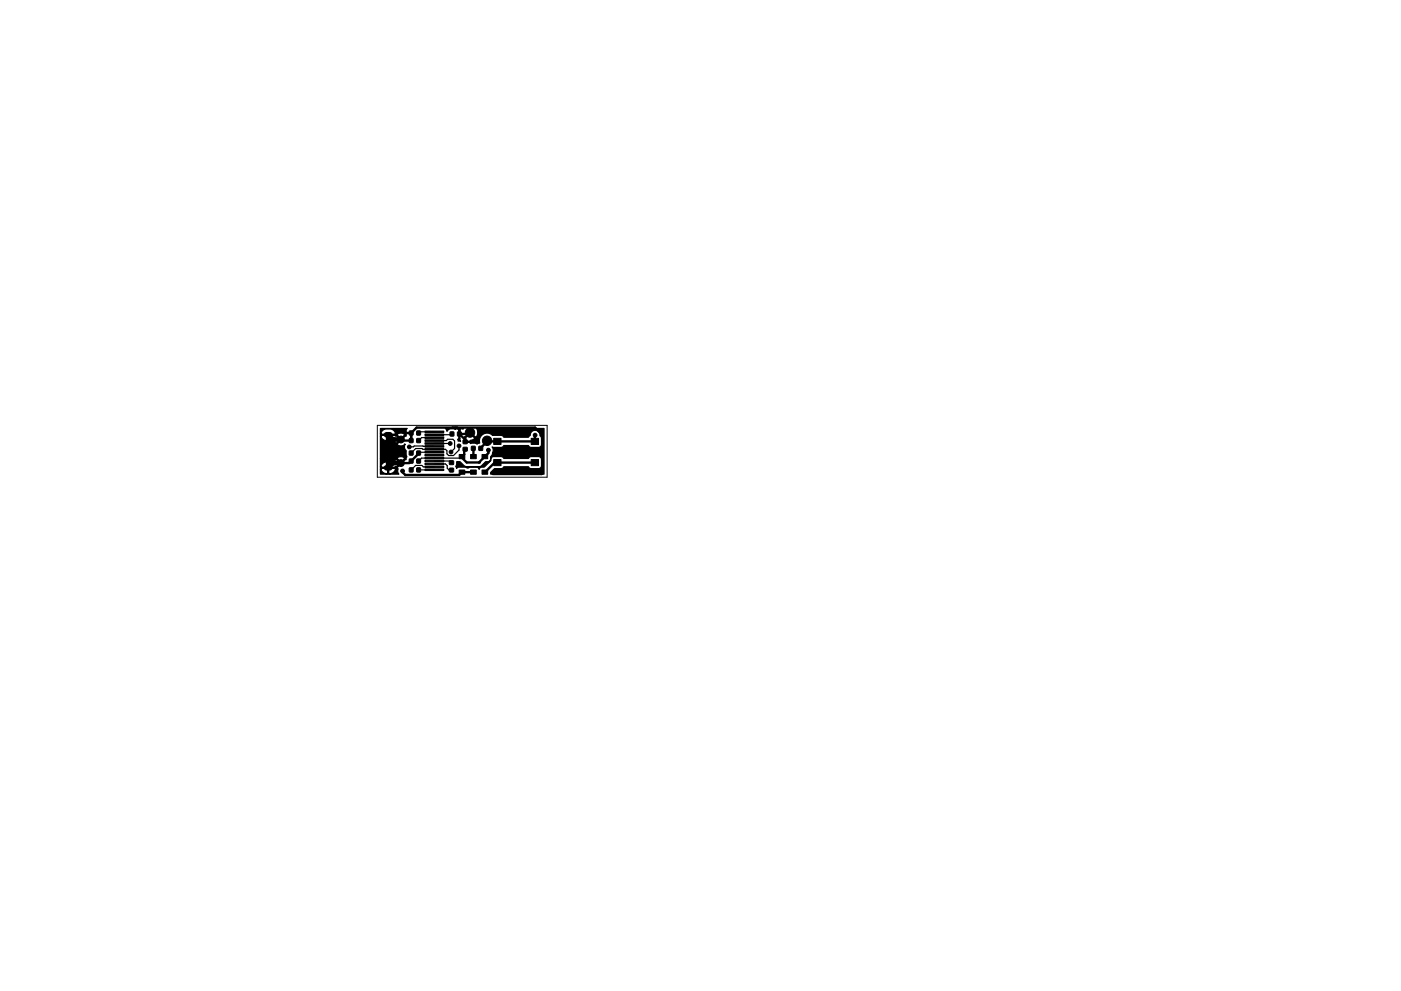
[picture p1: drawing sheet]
<svg xmlns="http://www.w3.org/2000/svg" width="297mm" height="210mm" viewBox="0 0 297 210" stroke-linecap="round" stroke-linejoin="round" font-family="sans-serif">
<path d="M80 90.2h36v11h-36z" fill="none" stroke="#000" stroke-width=".21"/>
<g fill="#000" stroke="#000" stroke-width=".21">
<path d="M86.8 97.4h.8l-.1 .8h-.7zM86.8 95.7h.8l-.1 .8h-.7zM86.8 99.3h.8l-.1 .8h-.7zM86.8 91.5h.8l-.1 .8h-.7zM86.8 93.1h.8l-.1 .8h-.7zM88.4 97.4h.7v.8h-.7zM88.4 95.7h.7v.8h-.7zM88.4 99.3h.7v.8h-.7zM88.4 91.5h.7v.8h-.7zM88.4 93.1h.7v.8h-.7zM90.1 99.5h4v.3h-4zM90.1 98.9h4v.3h-4z"/>
<path d="M90.1 98.3h4v.3h-4zM90.1 97.7h4v.3h-4zM90.1 97h4v.4h-4zM90.1 96.4h4v.3h-4zM90.1 95.8h4v.3h-4zM90.1 95.2h4v.3h-4zM90.1 94.6h4v.3h-4zM90.1 93.9h4v.4h-4zM90.1 93.3h4v.3h-4zM90.1 92.7h4v.3h-4zM90.1 92.1h4v.3h-4zM90.1 91.5h4v.3h-4z"/>
<path d="M95.3 99.4l.8-.1 .1 .8h-.9zM95.3 97.8h.8l.1 .7h-.9zM95.5 91.7h.7v.8h-.7zM97.4 99.7h1.1v.9h-1.1zM97.4 96.4h1.1v.9h-1.1zM97 91.7h.8v.8h-.8zM98.2 93.4l.8-.1 .1 .8h-.9zM98.2 94.9h.8l.1 .8h-.9zM99.8 99.7h1.2v.9h-1.2zM99.8 96.4h1.2v.9h-1.2zM100 94.7h.7v.8h-.7zM101.6 94.7h.7v.8h-.8z"/>
<path d="M102.2 99.7h1.2v.9h-1.2zM102.2 96.4h1.2v.9h-1.2zM104.7 93h1.5v1.3h-1.5zM104.7 97.5h1.5v1.3h-1.5zM112.6 97.5h1.6v1.3h-1.6zM112.6 93h1.6v1.3h-1.6z"/>
<circle cx="85" cy="93.2" r=".73"/>
<circle cx="85" cy="98.2" r=".73"/>
<circle cx="85.4" cy="99.9" r=".4"/>
<circle cx="86.8" cy="94.8" r=".4"/>
<circle cx="95.5" cy="94.1" r=".4"/>
<circle cx="95.6" cy="95.9" r=".4"/>
<circle cx="97.3" cy="94.6" r=".4"/>
<circle cx="99.6" cy="91.8" r="1"/>
<circle cx="101.6" cy="91.5" r=".4"/>
<circle cx="103.3" cy="93.5" r="1"/>
<circle cx="103.5" cy="95.5" r=".4"/>
<circle cx="106" cy="96.3" r=".4"/>
<circle cx="113.5" cy="92.3" r=".4"/>
<circle cx="114.8" cy="95.3" r=".4"/>
</g>
<path d="M82 92.2h.7M82 99.2h.7" fill="none" stroke="#000" stroke-width="1.2"/>
<path d="M85 93.2h-1.7l-1-1v7l1-1h1.7" fill="none" stroke="#000" stroke-width="1"/>
<g fill="none" stroke="#000" stroke-width=".5">
<path d="M84.7 93.1l.4 .4M84.8 98l-.1 .2M85 93.2l.2 .3h2v-1.6l1.1-1.2h25.2l1.6 1.6v2.7l-.3 .3h-7.8l-1 1M85.4 99.9v.3l.5 .6h11.5l.6-.6h2.4M88.7 96.1l-2 2.1h-1.7l.3-.2M96.9 90.7l.5 .5v.9M97.4 92.1h2M97.4 92.1l1.2 1.2M98.4 95.3v1.1l-.4 .5v.2l1 1h2.5l2-2v-.6M99.7 91.8l-1.1 1v.9M100.4 95.1v1.8M113.4 98.1h-8.5l-2.1 2.1"/>
<path d="M113.5 92.3l-.1 1.3h-10.1l-1.4 1.5M114.7 95.3l.4 .4v4.7l-.3 .2h-10.3"/>
</g>
<g fill="none" stroke="#000" stroke-width=".25">
<path d="M86.9 94.7l-.1 .1h.9l.1-.2 4.3 .1M87.1 99.4v.1M88.7 95.9v.3M88.7 99.5h.1M92.1 96h-3.2l-.2 .1M92.1 99.1h-2.3l-.4-.4h-1.3l-.9 1M92.1 99.7h-3.4M92.1 98.4h2.4l.3 .4v.5l.4 .4h.5M92.1 97.8h3.3l.3 .4M92.1 91.6h-3.1l-.3 .3M92.1 94.1h3.3M92.1 93.5h2.5l.3-.3h1.1l.4 .3v1.6l-.8 .8"/>
<path d="M92.1 92.9h-2.7l-.7 .6M95.4 94.1h.1M95.8 92.1l-.1 .1h-3.6M97.3 94.6v.9l-1.2 1.1h-1l-.3-.3v-.7l-.3-.3h-4.8l-.2-.1h-1.4l-.9 .9M98 96.9l-.4 .3h-8.2l-.7 .6M106 96.3l-.2 .3h-1.2l-.6 .5v.6l-1.5 1.3h-5.5M113.4 95.3h.1"/>
</g>
<circle cx="101.5" cy="98.1" r=".25" fill="#000"/>
<path d="M80.7 90.9h5.6l-.2 .5 .2 .3h1v1.9h-.3v-1.6h-.7l-.2 .2v.3h-.2l-1.7 1.7a.89 .89 0 0 0 1.6 0l.1 .1a1.17 1.17 0 0 0 .2 1.4v.8l.2 .4-.2 .6h-.2l-1.7 1.7 .2 .3a1.02 1.02 0 0 0 .2 1.1h-3.9v-1a1.61 1.61 0 0 0 1.5 .9v-1.1h.2v1.1a1.25 1.25 0 0 0 1.4-.9l-.1-.2h-2.8l-.2 .2v-.7l.2 .2 3.2-.1 .7-.8-.7-.7a.79 .79 0 0 0-.4 1.1l-.3-.3a1.87 1.87 0 0 0-1.6-.3 1.7 1.7 0 0 0-1.1 .9v-1.6h3.5l.8 .8 .8-.8a.89 .89 0 0 0-1.6 0h-3.5v-4.7a1.61 1.61 0 0 0 1.5 .9v-1.1h.2v1.1l.8-.2 .5-.4-.1 .4a.56 .56 0 0 0 .5 .7l.7-.8-.7-.7-3.2-.1-.2 .2v-.3h3.5l.8 .8 .8-.8a.89 .89 0 0 0-1.6 0h-3.5v-.4l.2 .2h2.8a.92 .92 0 0 0-.9-1.1 1.87 1.87 0 0 0-1.6 .3l-.5 .6zM87 97.7h.3v.3h-.3zM88.6 96h.3v.3h-.3zM94.4 90.9h3.9l-.1 .2-.5-.1-.2 .1v2.4l.2 .1h-.6l-.1-.4 .3-.2v-1.9l-.3-.1a.72 .72 0 0 1-1 0 1.28 1.28 0 0 0-1.3 .5zM99.5 91.8l.2-.2 1.1 1.1a1.27 1.27 0 0 0 .2-1.8h14.3v9.7h-11.3v-.4l.8-.8h1.5l.5-.4h5.2l.5 .4h1.7a.63 .63 0 0 0 .6-.6v-1.3a.63 .63 0 0 0-.6-.6h-1.7l-.5 .4h-5.2l-.5-.4h-1.6a.68 .68 0 0 0-.7 .8l-1.3 1.4h-.7l-.4 .5-.5-.5h-1.3l-.8 .2-.3-.2h-1.3l-.6 .3-.2-.5 .2-.4v-.6l.7 .1 1 .9 .5 .1h2.7l1.3-1h.4a.63 .63 0 0 0 .6-.7v-.4a2.03 2.03 0 0 0 .3-2.1l2 .1 .5-.4h5.2l.5 .4h1.7a.63 .63 0 0 0 .6-.6v-1.4l-.3-.4a1.07 1.07 0 0 0-1-1.2 1.07 1.07 0 0 0-1.1 1.1l-.4 .4h-5.2l-.5-.4h-1.7a1.7 1.7 0 0 0-2.1-.3 1.7 1.7 0 0 0-.8 1.9l-.6 .2a1.48 1.48 0 0 0-1.4-.1l-.1-.2h-1.1v-1h.2l.1 .7h.8l.1-.2a.79 .79 0 0 0 .9-.5z" fill="#000" stroke="#000" stroke-width=".25"/>
</svg>
